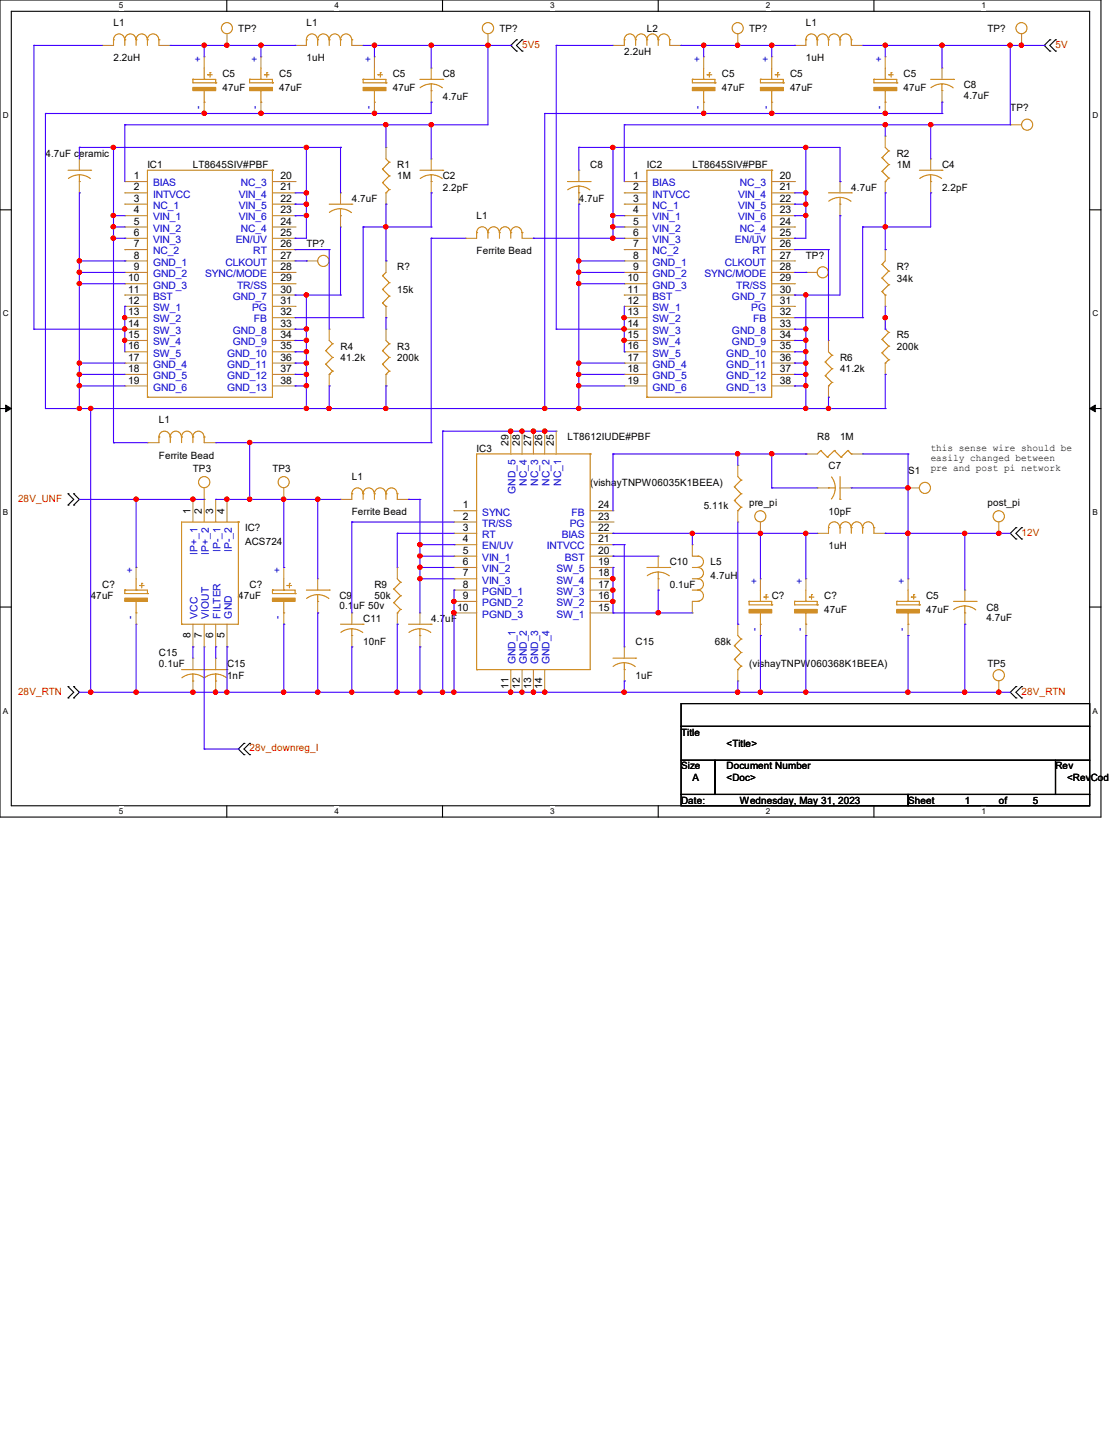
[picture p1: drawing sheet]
<svg xmlns="http://www.w3.org/2000/svg" width="216mm" height="279mm" viewBox="0 0 216 279" stroke-linecap="round" stroke-linejoin="round" font-family="sans-serif">
<defs><g id="words">
<g font-size="2">
<text x="26" y="34.9">1</text>
<text x="54.6" y="34.9">20</text>
<text x="123.3" y="34.9">1</text>
<text x="151.8" y="34.9">20</text>
<text x="26" y="37.1">2</text>
<text x="26" y="39.3">3</text>
<text x="26" y="41.5">4</text>
<text x="54.6" y="37.1">21</text>
<text x="54.6" y="39.3">22</text>
<text x="54.6" y="41.5">23</text>
<text x="123.3" y="37.1">2</text>
<text x="123.3" y="39.3">3</text>
<text x="123.3" y="41.5">4</text>
<text x="151.8" y="37.1">21</text>
<text x="151.8" y="39.3">22</text>
<text x="151.8" y="41.5">23</text>
<text x="26" y="43.7">5</text>
<text x="26" y="45.9">6</text>
<text x="54.6" y="43.7">24</text>
<text x="54.6" y="45.9">25</text>
<text x="123.3" y="43.7">5</text>
<text x="123.3" y="45.9">6</text>
<text x="151.8" y="43.7">24</text>
<text x="151.8" y="45.9">25</text>
<text x="26" y="48.1">7</text>
<text x="26" y="50.3">8</text>
<text x="26" y="52.6">9</text>
<text x="54.6" y="48.1">26</text>
<text x="54.6" y="50.3">27</text>
<text x="54.6" y="52.6">28</text>
<text x="123.3" y="48.1">7</text>
<text x="123.3" y="50.3">8</text>
<text x="123.3" y="52.6">9</text>
<text x="151.8" y="48.1">26</text>
<text x="151.8" y="50.3">27</text>
<text x="151.8" y="52.6">28</text>
<text x="24.9" y="54.8">10</text>
<text x="24.9" y="57">11</text>
<text x="24.9" y="59.2">12</text>
<text x="54.6" y="54.8">29</text>
<text x="54.6" y="57">30</text>
<text x="54.6" y="59.2">31</text>
<text x="122.2" y="54.8">10</text>
<text x="122.2" y="57">11</text>
<text x="122.2" y="59.2">12</text>
<text x="151.8" y="54.8">29</text>
<text x="151.8" y="57">30</text>
<text x="151.8" y="59.2">31</text>
<text x="24.9" y="61.4">13</text>
<text x="24.9" y="63.6">14</text>
<text x="24.9" y="65.8">15</text>
<text x="54.6" y="61.4">32</text>
<text x="54.6" y="63.6">33</text>
<text x="54.6" y="65.8">34</text>
<text x="122.2" y="61.4">13</text>
<text x="122.2" y="63.6">14</text>
<text x="122.2" y="65.8">15</text>
<text x="151.8" y="61.4">32</text>
<text x="151.8" y="63.6">33</text>
<text x="151.8" y="65.8">34</text>
<text x="24.9" y="68">16</text>
<text x="24.9" y="70.2">17</text>
<text x="54.6" y="68">35</text>
<text x="54.6" y="70.2">36</text>
<text x="122.2" y="68">16</text>
<text x="122.2" y="70.2">17</text>
<text x="151.8" y="68">35</text>
<text x="151.8" y="70.2">36</text>
<text x="24.9" y="72.4">18</text>
<text x="24.9" y="74.7">19</text>
<text x="54.6" y="72.4">37</text>
<text x="54.6" y="74.7">38</text>
<text x="122.2" y="72.4">18</text>
<text x="122.2" y="74.7">19</text>
<text x="151.8" y="72.4">37</text>
<text x="151.8" y="74.7">38</text>
<text x="99" y="86.8" transform="rotate(-90 99 86.8)">29</text>
<text x="101.2" y="86.8" transform="rotate(-90 101.2 86.8)">28</text>
<text x="103.4" y="86.8" transform="rotate(-90 103.4 86.8)">27</text>
<text x="105.6" y="86.8" transform="rotate(-90 105.6 86.8)">26</text>
<text x="107.8" y="86.8" transform="rotate(-90 107.8 86.8)">25</text>
<text x="37.1" y="100.1" transform="rotate(-90 37.1 100.1)">1</text>
<text x="39.3" y="100.1" transform="rotate(-90 39.3 100.1)">2</text>
<text x="41.5" y="100.1" transform="rotate(-90 41.5 100.1)">3</text>
<text x="43.7" y="100.1" transform="rotate(-90 43.7 100.1)">4</text>
<text x="90.1" y="99">1</text>
<text x="90.1" y="101.2">2</text>
<text x="116.5" y="99">24</text>
<text x="116.5" y="101.2">23</text>
<text x="90.1" y="103.4">3</text>
<text x="90.1" y="105.6">4</text>
<text x="90.1" y="107.8">5</text>
<text x="116.5" y="103.4">22</text>
<text x="116.5" y="105.6">21</text>
<text x="116.5" y="107.8">20</text>
<text x="90.1" y="110">6</text>
<text x="90.1" y="112.2">7</text>
<text x="116.5" y="110">19</text>
<text x="116.5" y="112.2">18</text>
<text x="89" y="118.9">10</text>
<text x="90.1" y="114.4">8</text>
<text x="90.1" y="116.6">9</text>
<text x="116.5" y="114.4">17</text>
<text x="116.5" y="116.6">16</text>
<text x="116.5" y="118.9">15</text>
<text x="37.1" y="124.2" transform="rotate(-90 37.1 124.2)">8</text>
<text x="39.3" y="124.2" transform="rotate(-90 39.3 124.2)">7</text>
<text x="41.5" y="124.2" transform="rotate(-90 41.5 124.2)">6</text>
<text x="43.7" y="124.2" transform="rotate(-90 43.7 124.2)">5</text>
<text x="99" y="134.2" transform="rotate(-90 99 134.2)">11</text>
<text x="101.2" y="134.2" transform="rotate(-90 101.2 134.2)">12</text>
<text x="103.4" y="134.2" transform="rotate(-90 103.4 134.2)">13</text>
<text x="105.6" y="134.2" transform="rotate(-90 105.6 134.2)">14</text>
</g>
<g font-size="2" fill="#00c">
<text x="29.8" y="36.3">BIAS</text>
<text x="29.8" y="38.5">INTVCC</text>
<text x="29.8" y="40.7">NC_1</text>
<text x="46.5" y="38.5">VIN_4</text>
<text x="46.5" y="40.7">VIN_5</text>
<text x="46.9" y="36.3">NC_3</text>
<text x="127" y="36.3">BIAS</text>
<text x="127" y="38.5">INTVCC</text>
<text x="127" y="40.7">NC_1</text>
<text x="143.7" y="38.5">VIN_4</text>
<text x="143.7" y="40.7">VIN_5</text>
<text x="144.1" y="36.3">NC_3</text>
<text x="29.8" y="42.9">VIN_1</text>
<text x="29.8" y="45.1">VIN_2</text>
<text x="29.8" y="47.3">VIN_3</text>
<text x="45.9" y="47.3">EN/UV</text>
<text x="46.5" y="42.9">VIN_6</text>
<text x="46.9" y="45.1">NC_4</text>
<text x="127" y="42.9">VIN_1</text>
<text x="127" y="45.1">VIN_2</text>
<text x="127" y="47.3">VIN_3</text>
<text x="143.1" y="47.3">EN/UV</text>
<text x="143.7" y="42.9">VIN_6</text>
<text x="144.1" y="45.1">NC_4</text>
<text x="29.8" y="49.5">NC_2</text>
<text x="29.8" y="51.7">GND_1</text>
<text x="29.8" y="54">GND_2</text>
<text x="40" y="54">SYNC/MODE</text>
<text x="43.9" y="51.7">CLKOUT</text>
<text x="49.3" y="49.5">RT</text>
<text x="127" y="49.5">NC_2</text>
<text x="127" y="51.7">GND_1</text>
<text x="127" y="54">GND_2</text>
<text x="137.2" y="54">SYNC/MODE</text>
<text x="141.1" y="51.7">CLKOUT</text>
<text x="146.5" y="49.5">RT</text>
<text x="29.8" y="56.2">GND_3</text>
<text x="29.8" y="58.4">BST</text>
<text x="45.3" y="58.4">GND_7</text>
<text x="46.1" y="56.2">TR/SS</text>
<text x="127" y="56.2">GND_3</text>
<text x="127" y="58.4">BST</text>
<text x="142.5" y="58.4">GND_7</text>
<text x="143.3" y="56.2">TR/SS</text>
<text x="29.8" y="60.6">SW_1</text>
<text x="29.8" y="62.8">SW_2</text>
<text x="29.8" y="65">SW_3</text>
<text x="45.3" y="65">GND_8</text>
<text x="49.1" y="60.6">PG</text>
<text x="49.4" y="62.8">FB</text>
<text x="127" y="60.6">SW_1</text>
<text x="127" y="62.8">SW_2</text>
<text x="127" y="65">SW_3</text>
<text x="142.5" y="65">GND_8</text>
<text x="146.3" y="60.6">PG</text>
<text x="146.6" y="62.8">FB</text>
<text x="29.8" y="67.2">SW_4</text>
<text x="29.8" y="69.4">SW_5</text>
<text x="29.8" y="71.6">GND_4</text>
<text x="44.2" y="69.4">GND_10</text>
<text x="44.2" y="71.6">GND_11</text>
<text x="45.3" y="67.2">GND_9</text>
<text x="127" y="67.2">SW_4</text>
<text x="127" y="69.4">SW_5</text>
<text x="127" y="71.6">GND_4</text>
<text x="141.4" y="69.4">GND_10</text>
<text x="141.4" y="71.6">GND_11</text>
<text x="142.5" y="67.2">GND_9</text>
<text x="29.8" y="73.8">GND_5</text>
<text x="29.8" y="76.1">GND_6</text>
<text x="44.2" y="73.8">GND_12</text>
<text x="44.2" y="76.1">GND_13</text>
<text x="127" y="73.8">GND_5</text>
<text x="127" y="76.1">GND_6</text>
<text x="141.4" y="73.8">GND_12</text>
<text x="141.4" y="76.1">GND_13</text>
<text x="102.6" y="94.6" transform="rotate(-90 102.6 94.6)">NC_4</text>
<text x="104.8" y="94.6" transform="rotate(-90 104.8 94.6)">NC_3</text>
<text x="107" y="94.6" transform="rotate(-90 107 94.6)">NC_2</text>
<text x="109.2" y="94.6" transform="rotate(-90 109.2 94.6)">NC_1</text>
<text x="93.9" y="100.4">SYNC</text>
<text x="100.4" y="96.1" transform="rotate(-90 100.4 96.1)">GND_5</text>
<text x="111.3" y="100.4">FB</text>
<text x="42.9" y="107.5" transform="rotate(-90 42.9 107.5)">IP-_1</text>
<text x="45.1" y="107.5" transform="rotate(-90 45.1 107.5)">IP-_2</text>
<text x="93.9" y="102.6">TR/SS</text>
<text x="93.9" y="104.8">RT</text>
<text x="93.9" y="107">EN/UV</text>
<text x="106.5" y="107">INTVCC</text>
<text x="109.3" y="104.8">BIAS</text>
<text x="110.9" y="102.6">PG</text>
<text x="38.5" y="108" transform="rotate(-90 38.5 108)">IP+_1</text>
<text x="40.7" y="108" transform="rotate(-90 40.7 108)">IP+_2</text>
<text x="93.9" y="109.2">VIN_1</text>
<text x="93.9" y="111.4">VIN_2</text>
<text x="93.9" y="113.6">VIN_3</text>
<text x="108.3" y="111.4">SW_5</text>
<text x="108.3" y="113.6">SW_4</text>
<text x="110" y="109.2">BST</text>
<text x="93.9" y="115.8">PGND_1</text>
<text x="93.9" y="118">PGND_2</text>
<text x="108.3" y="115.8">SW_3</text>
<text x="108.3" y="118">SW_2</text>
<text x="38.5" y="120.4" transform="rotate(-90 38.5 120.4)">VCC</text>
<text x="40.7" y="120.4" transform="rotate(-90 40.7 120.4)">VIOUT</text>
<text x="42.9" y="120.4" transform="rotate(-90 42.9 120.4)">FILTER</text>
<text x="45.1" y="120.4" transform="rotate(-90 45.1 120.4)">GND</text>
<text x="93.9" y="120.3">PGND_3</text>
<text x="108.3" y="120.3">SW_1</text>
<text x="100.4" y="129.3" transform="rotate(-90 100.4 129.3)">GND_1</text>
<text x="102.6" y="129.3" transform="rotate(-90 102.6 129.3)">GND_2</text>
<text x="104.8" y="129.3" transform="rotate(-90 104.8 129.3)">GND_3</text>
<text x="107" y="129.3" transform="rotate(-90 107 129.3)">GND_4</text>
</g>
<g font-size="1.9">
<text x="22.1" y="5.1">L1</text>
<text x="59.6" y="5.1">L1</text>
<text x="156.9" y="5.1">L1</text>
<text x="22.1" y="11.9">2.2uH</text>
<text x="46.4" y="6.2">TP?</text>
<text x="59.6" y="11.9">1uH</text>
<text x="97.2" y="6.2">TP?</text>
<text x="121.5" y="10.6">2.2uH</text>
<text x="125.9" y="6.2">L2</text>
<text x="145.8" y="6.2">TP?</text>
<text x="156.9" y="11.9">1uH</text>
<text x="192.2" y="6.2">TP?</text>
<text x="43.3" y="15">C5</text>
<text x="43.3" y="17.7">47uF</text>
<text x="54.4" y="15">C5</text>
<text x="54.4" y="17.7">47uF</text>
<text x="76.5" y="15">C5</text>
<text x="76.5" y="17.7">47uF</text>
<text x="86.2" y="15">C8</text>
<text x="140.5" y="15">C5</text>
<text x="140.5" y="17.7">47uF</text>
<text x="153.8" y="15">C5</text>
<text x="153.8" y="17.7">47uF</text>
<text x="175.9" y="15">C5</text>
<text x="175.9" y="17.7">47uF</text>
<text x="187.6" y="17.2">C8</text>
<text x="86.2" y="19.4">4.7uF</text>
<text x="187.6" y="19.2">4.7uF</text>
<text x="196.7" y="21.7">TP?</text>
<text x="8.8" y="30.5">4.7uF ceramic</text>
<text x="28.7" y="32.7">IC1</text>
<text x="37.5" y="32.7">LT8645SIV#PBF</text>
<text x="77.3" y="32.7">R1</text>
<text x="77.3" y="34.9">1M</text>
<text x="86.2" y="34.9">C2</text>
<text x="114.9" y="32.7">C8</text>
<text x="125.9" y="32.7">IC2</text>
<text x="134.8" y="32.7">LT8645SIV#PBF</text>
<text x="174.6" y="30.5">R2</text>
<text x="174.6" y="32.7">1M</text>
<text x="183.4" y="32.7">C4</text>
<text x="68.5" y="39.3">4.7uF</text>
<text x="86.2" y="37.1">2.2pF</text>
<text x="112.7" y="39.3">4.7uF</text>
<text x="165.7" y="37.1">4.7uF</text>
<text x="183.4" y="37.1">2.2pF</text>
<text x="92.8" y="42.7">L1</text>
<text x="59.6" y="48.2">TP?</text>
<text x="77.3" y="52.6">R?</text>
<text x="92.8" y="49.5">Ferrite Bead</text>
<text x="156.9" y="50.4">TP?</text>
<text x="174.6" y="52.6">R?</text>
<text x="77.3" y="57">15k</text>
<text x="174.6" y="54.8">34k</text>
<text x="174.6" y="65.9">R5</text>
<text x="66.3" y="68.1">R4</text>
<text x="66.3" y="70.3">41.2k</text>
<text x="77.3" y="68.1">R3</text>
<text x="77.3" y="70.3">200k</text>
<text x="163.5" y="70.3">R6</text>
<text x="174.6" y="68.1">200k</text>
<text x="163.5" y="72.5">41.2k</text>
<text x="30.9" y="82.4">L1</text>
<text x="30.9" y="89.3">Ferrite Bead</text>
<text x="92.8" y="88">IC3</text>
<text x="110.5" y="85.7">LT8612IUDE#PBF</text>
<text x="159.1" y="85.7">R8</text>
<text x="163.5" y="85.7">1M</text>
<text x="181.2" y="87.7">this sense wire should be</text>
<text x="181.2" y="89.7">easily changed between</text>
<text x="37.5" y="91.9">TP3</text>
<text x="53" y="91.9">TP3</text>
<text x="68.5" y="93.5">L1</text>
<text x="114.9" y="94.6">(vishayTNPW06035K1BEEA)</text>
<text x="161.3" y="91.3">C7</text>
<text x="176.8" y="92.4">S1</text>
<text x="181.2" y="91.6">pre and post pi network</text>
<text x="68.5" y="100.3">Ferrite Bead</text>
<text x="137" y="99">5.11k</text>
<text x="145.8" y="98.6">pre_pi</text>
<text x="161.3" y="100.3">10pF</text>
<text x="192.2" y="98.6">post_pi</text>
<text x="47.7" y="103.4">IC?</text>
<text x="47.7" y="106.1">ACS724</text>
<text x="161.3" y="107">1uH</text>
<text x="130.4" y="110.1">C10</text>
<text x="138.3" y="112.7">4.7uH</text>
<text x="138.3" y="110.1">L5</text>
<text x="17.7" y="116.7">47uF</text>
<text x="19.9" y="114.5">C?</text>
<text x="46.4" y="116.7">47uF</text>
<text x="48.6" y="114.5">C?</text>
<text x="66.1" y="116.7">C9</text>
<text x="66.1" y="118.7">0.1uF 50v</text>
<text x="72.9" y="114.5">R9</text>
<text x="72.9" y="116.7">50k</text>
<text x="130.4" y="114.5">0.1uF</text>
<text x="150.2" y="116.7">C?</text>
<text x="160.4" y="116.7">C?</text>
<text x="160.4" y="119.3">47uF</text>
<text x="180.3" y="116.7">C5</text>
<text x="180.3" y="119.3">47uF</text>
<text x="192" y="118.9">C8</text>
<text x="70.7" y="121.1">C11</text>
<text x="70.7" y="125.5">10nF</text>
<text x="83.9" y="121.1">4.7uF</text>
<text x="123.7" y="125.5">C15</text>
<text x="139.2" y="125.5">68k</text>
<text x="192" y="120.9">4.7uF</text>
<text x="30.9" y="127.7">C15</text>
<text x="30.9" y="129.9">0.1uF</text>
<text x="44.2" y="129.9">C15</text>
<text x="145.8" y="129.9">(vishayTNPW060368K1BEEA)</text>
<text x="192.2" y="129.9">TP5</text>
<text x="44.2" y="132.2">1nF</text>
<text x="123.7" y="132.2">1uF</text>
<text x="132.6" y="143.2">Title</text>
<text x="132.6" y="149.8">Size</text>
<text x="141.4" y="149.8">Document Number</text>
<text x="141.4" y="145.4">&lt;Title&gt;</text>
<text x="205.5" y="149.8">Rev</text>
<text x="134.8" y="152">A</text>
<text x="141.4" y="152">&lt;Doc&gt;</text>
<text x="207.7" y="152">&lt;RevCode</text>
<text x="132.6" y="156.5">Date:</text>
<text x="144.1" y="156.5">Wednesday, May 31, 2023</text>
<text x="176.8" y="156.5">Sheet</text>
<text x="187.8" y="156.5">1</text>
<text x="194.4" y="156.5">of</text>
<text x="201.1" y="156.5">5</text>
</g>
<g font-size="1.9" fill="#f00">
<text x="101.6" y="9.3">5V5</text>
<text x="205.5" y="9.3">5V</text>
<text x="3.5" y="97.7">28V_UNF</text>
<text x="198.9" y="104.3">12V</text>
<text x="3.5" y="135.3">28V_RTN</text>
<text x="198.9" y="135.3">28V_RTN</text>
<text x="48.6" y="146.3">28v_downreg_I</text>
</g>
<g font-size="1.9" fill="#00c">
<text x="39.2" y="12.1" transform="rotate(-90 39.2 12.1)">+</text>
<text x="50.2" y="12.1" transform="rotate(-90 50.2 12.1)">+</text>
<text x="72.3" y="12.1" transform="rotate(-90 72.3 12.1)">+</text>
<text x="136.4" y="12.1" transform="rotate(-90 136.4 12.1)">+</text>
<text x="149.6" y="12.1" transform="rotate(-90 149.6 12.1)">+</text>
<text x="171.7" y="12.1" transform="rotate(-90 171.7 12.1)">+</text>
<text x="39.2" y="21.2" transform="rotate(-90 39.2 21.2)">-</text>
<text x="50.2" y="21.2" transform="rotate(-90 50.2 21.2)">-</text>
<text x="72.3" y="21.2" transform="rotate(-90 72.3 21.2)">-</text>
<text x="136.4" y="21.2" transform="rotate(-90 136.4 21.2)">-</text>
<text x="149.6" y="21.2" transform="rotate(-90 149.6 21.2)">-</text>
<text x="171.7" y="21.2" transform="rotate(-90 171.7 21.2)">-</text>
<text x="25.9" y="111.6" transform="rotate(-90 25.9 111.6)">+</text>
<text x="54.6" y="111.6" transform="rotate(-90 54.6 111.6)">+</text>
<text x="147.4" y="113.8" transform="rotate(-90 147.4 113.8)">+</text>
<text x="156.3" y="113.8" transform="rotate(-90 156.3 113.8)">+</text>
<text x="176.1" y="113.8" transform="rotate(-90 176.1 113.8)">+</text>
<text x="25.9" y="120.6" transform="rotate(-90 25.9 120.6)">-</text>
<text x="54.6" y="120.6" transform="rotate(-90 54.6 120.6)">-</text>
<text x="147.4" y="122.8" transform="rotate(-90 147.4 122.8)">-</text>
<text x="156.3" y="122.8" transform="rotate(-90 156.3 122.8)">-</text>
<text x="176.1" y="122.8" transform="rotate(-90 176.1 122.8)">-</text>
</g>
<g font-size="1.6">
<text x="23.2" y="1.7">5</text>
<text x="65.1" y="1.7">4</text>
<text x="107.1" y="1.7">3</text>
<text x="149.1" y="1.7">2</text>
<text x="191.1" y="1.7">1</text>
<text x=".6" y="22.9">D</text>
<text x="212.7" y="22.9">D</text>
<text x=".6" y="61.6">C</text>
<text x="212.7" y="61.6">C</text>
<text x=".6" y="100.3">B</text>
<text x="212.7" y="100.3">B</text>
<text x=".6" y="138.9">A</text>
<text x="212.7" y="138.9">A</text>
<text x="23.2" y="158.5">5</text>
<text x="65.1" y="158.5">4</text>
<text x="107.1" y="158.5">3</text>
<text x="149.1" y="158.5">2</text>
<text x="191.1" y="158.5">1</text>
</g>
</g></defs>
<path d="M0 0h214.3v159.1h-214.3zM2.2 2.2h209.9v154.7h-209.9z" fill="none" stroke="#000" stroke-width=".21"/>
<g fill="#fff">
<path d="M23.2 .2h.8v1.8h-.8z"/>
<path d="M23.2 157.1h.8v1.8h-.8z"/>
</g>
<path d="M44.2 0v2.2M44.2 156.9v2.2" fill="none" stroke="#000" stroke-width=".21"/>
<g fill="#fff">
<path d="M65.1 .2h.9v1.8h-.9z"/>
<path d="M65.1 157.1h.9v1.8h-.9z"/>
</g>
<path d="M86.1 0v2.2M86.1 156.9v2.2" fill="none" stroke="#000" stroke-width=".21"/>
<g fill="#fff">
<path d="M107.1 .2h.9v1.8h-.9z"/>
<path d="M107.1 157.1h.9v1.8h-.9z"/>
</g>
<path d="M128.1 0v2.2M128.1 156.9v2.2" fill="none" stroke="#000" stroke-width=".21"/>
<g fill="#fff">
<path d="M149.1 .2h.9v1.8h-.9z"/>
<path d="M149.1 157.1h.9v1.8h-.9z"/>
</g>
<path d="M170.1 0v2.2M170.1 156.9v2.2" fill="none" stroke="#000" stroke-width=".21"/>
<g fill="#fff">
<path d="M191.1 .2h.9v1.8h-.9z"/>
<path d="M191.1 157.1h.9v1.8h-.9z"/>
<path d="M.6 21.5h1.1v1.8h-1.1z"/>
<path d="M212.7 21.5h1.1v1.8h-1.1z"/>
<path d="M.6 60.2h1.1v1.7h-1.1z"/>
<path d="M212.7 60.2h1.1v1.7h-1.1z"/>
</g>
<path d="M0 40.9h2.2M212.1 40.9h2.2" fill="none" stroke="#000" stroke-width=".21"/>
<g fill="#fff">
<path d="M.6 98.8h1v1.8h-1z"/>
<path d="M212.7 98.8h1v1.8h-1z"/>
</g>
<path d="M0 79.5h2.2M212.1 79.5h2.2" fill="none" stroke="#000" stroke-width=".21"/>
<path d="M1.1 78.9l1.1 .6-1.1 .7zM212.1 79.5l1.1-.6v1.3z" fill="#000" stroke="#000" stroke-width=".19"/>
<g fill="#fff">
<path d="M.6 137.5h1v1.8h-1z"/>
<path d="M212.7 137.5h1v1.8h-1z"/>
</g>
<g fill="none" stroke="#000" stroke-width=".21">
<path d="M100.5 7.7h.1M100.5 9.9h.1M100.5 7.7l-1.1 1.1 1.1 1.1M101.6 9.9h.1M101.6 7.7h.1M101.6 7.7l-1.1 1.1 1.1 1.1M204.4 7.7h.1M204.4 9.9h.1M204.4 7.7l-1.1 1.1 1.1 1.1M205.5 9.9h.1M205.5 7.7h.1M205.5 7.7l-1.1 1.1 1.1 1.1"/>
<path d="M13.3 96.1h.1M13.3 98.3h.1M13.3 96.1l1.1 1.1-1.1 1.1M14.4 98.3h.1M14.4 96.1h.1M14.4 96.1l1.1 1.1-1.1 1.1M0 118.2h2.2M197.8 102.7h.1M197.8 104.9h.1M197.8 102.7l-1.1 1.1 1.1 1.1M198.9 104.9h.1M198.9 102.7h.1"/>
<path d="M198.9 102.7l-1.1 1.1 1.1 1.1M212.1 118.2h2.2M13.3 133.7h.1M13.3 135.9h.1M13.3 133.7l1.1 1.1-1.1 1.1M14.4 135.9h.1M14.4 133.7h.1M14.4 133.7l1.1 1.1-1.1 1.1M132.6 137h79.5v4.4h-79.5zM197.8 133.7h.1M197.8 135.9h.1M197.8 133.7l-1.1 1.1 1.1 1.1"/>
<path d="M198.9 135.9h.1M198.9 133.7h.1M198.9 133.7l-1.1 1.1 1.1 1.1M47.5 144.7h.1M47.5 146.9h.1M47.5 144.7l-1.1 1.1 1.1 1.1M48.6 146.9h.1M48.6 144.7h.1M48.6 144.7l-1.1 1.1 1.1 1.1M132.6 141.4h79.5v6.6h-79.5zM132.6 148h6.6v6.7h-6.6zM132.6 154.7h44.2v2.2h-44.2z"/>
<path d="M139.2 148h66.3v6.7h-66.3zM176.8 154.7h35.3v2.2h-35.3zM205.5 148h6.6v6.7h-6.6z"/>
</g>
<g fill="none" stroke="#cc8006" stroke-width=".21">
<path d="M22.1 7.7h.1M22.1 7.7v1.1M24.3 7.7a1.08 1.08 0 0 0-1.1-1.1 1.08 1.08 0 0 0-1.1 1.1M24.3 7.7h.1M24.3 7.7v1.1M26.5 7.7a1.08 1.08 0 0 0-1.1-1.1 1.08 1.08 0 0 0-1.1 1.1M26.5 7.7h.1M26.5 7.7v1.1M28.7 7.7a1.08 1.08 0 0 0-1.1-1.1 1.08 1.08 0 0 0-1.1 1.1M28.7 7.7h.1M28.7 7.7v1.1M30.9 7.7a1.1 1.1 0 0 0-1.1-1.1 1.1 1.1 0 0 0-1.1 1.1"/>
<path d="M30.9 7.7h.1M30.9 7.7v1.1M37.5 15.5h.1M37.5 15.5h4.5v.6M37.5 15.5v.6h4.5M39.8 15.5h.1M39.8 19.9h.1M39.8 13.3v2.2M39.8 17.7v2.2M40.4 14.6h.1M40.4 14.6h.9M40.9 14.1h.1"/>
<path d="M40.9 14.1v.9M42 16.1h.1M48.6 15.5h.1M48.6 15.5h4.4v.6M48.6 15.5v.6h4.4M50.8 15.5h.1M50.8 19.9h.1M50.8 13.3v2.2M50.8 17.7v2.2M51.5 14.6h.1M51.5 14.6h.9M51.9 14.1h.1"/>
<path d="M51.9 14.1v.9M53 16.1h.1M59.6 7.7h.1M59.6 7.7v1.1M61.8 7.7a1.08 1.08 0 0 0-1.1-1.1 1.08 1.08 0 0 0-1.1 1.1M61.8 7.7h.1M61.8 7.7v1.1M64.1 7.7a1.1 1.1 0 0 0-1.2-1.1 1.1 1.1 0 0 0-1.1 1.1M64.1 7.7h.1M64.1 7.7v1.1M66.3 7.7a1.08 1.08 0 0 0-1.1-1.1 1.08 1.08 0 0 0-1.1 1.1M66.3 7.7h.1"/>
<path d="M66.3 7.7v1.1M68.5 7.7a1.08 1.08 0 0 0-1.1-1.1 1.08 1.08 0 0 0-1.1 1.1M68.5 7.7h.1M68.5 7.7v1.1M70.7 15.5h.1M70.7 15.5h4.4v.6M70.7 15.5v.6h4.4M72.9 15.5h.1M72.9 19.9h.1M72.9 13.3v2.2M72.9 17.7v2.2M73.6 14.6h.1"/>
<path d="M73.6 14.6h.9M74 14.1h.1M74 14.1v.9M75.1 16.1h.1M81.7 15.5h4.5M83.9 17.7h.1M83.9 16.3l1.4 .3 .8 .5M83.9 16.3l-1.3 .3-.8 .5M83.9 16.3v1.4M86.2 15.5h.1M121.5 7.7h.1M121.5 7.7v1.1"/>
<path d="M123.7 7.7a1.08 1.08 0 0 0-1.1-1.1 1.08 1.08 0 0 0-1.1 1.1M123.7 7.7h.1M123.7 7.7v1.1M125.9 7.7a1.08 1.08 0 0 0-1.1-1.1 1.08 1.08 0 0 0-1.1 1.1M125.9 7.7h.1M125.9 7.7v1.1M128.1 7.7a1.08 1.08 0 0 0-1.1-1.1 1.08 1.08 0 0 0-1.1 1.1M128.1 7.7h.1M128.1 7.7v1.1M130.3 7.7a1.1 1.1 0 0 0-1.1-1.1 1.1 1.1 0 0 0-1.1 1.1M130.4 7.7h.1M130.4 7.7v1.1"/>
<path d="M134.8 15.5h.1M134.8 15.5h4.4v.6M134.8 15.5v.6h4.4M137 15.5h.1M137 19.9h.1M137 13.3v2.2M137 17.7v2.2M137.7 14.6h.1M137.7 14.6h.9M138.1 14.1h.1M138.1 14.1v.9M139.2 16.1h.1"/>
<path d="M148 15.5h.1M148 15.5h4.5v.6M148 15.5v.6h4.5M150.2 15.5h.1M150.2 19.9h.1M150.2 13.3v2.2M150.2 17.7v2.2M150.9 14.6h.1M150.9 14.6h.9M151.4 14.1h.1M151.4 14.1v.9M152.5 16.1h.1"/>
<path d="M156.9 7.7h.1M156.9 7.7v1.1M159 7.7a1.08 1.08 0 0 0-1-1.1 1.08 1.08 0 0 0-1.1 1.1M159.1 7.7h.1M159.1 7.7v1.1M161.2 7.7a1.08 1.08 0 0 0-1-1.1 1.08 1.08 0 0 0-1.1 1.1M161.3 7.7h.1M161.3 7.7v1.1M163.5 7.7a1.1 1.1 0 0 0-1.1-1.1 1.1 1.1 0 0 0-1.1 1.1M163.5 7.7h.1M163.5 7.7v1.1M165.7 7.7a1.08 1.08 0 0 0-1.1-1.1 1.08 1.08 0 0 0-1.1 1.1"/>
<path d="M165.7 7.7h.1M165.7 7.7v1.1M170.1 15.5h.1M170.1 15.5h4.5v.6M170.1 15.5v.6h4.5M172.3 15.5h.1M172.3 19.9h.1M172.3 13.3v2.2M172.3 17.7v2.2M173 14.6h.1M173 14.6h.9M173.5 14.1h.1"/>
<path d="M173.5 14.1v.9M174.6 16.1h.1M181.2 15.5h4.4M183.4 17.7h.1M183.4 16.3l1.4 .3 .8 .5M183.4 16.3l-1.4 .3-.8 .5M183.4 16.3v1.4M185.6 15.5h.1M13.3 33.1h4.4M15.5 35.3h.1M15.5 34l.9 .2 1.2 .6M15.5 34l-1 .2-1.2 .6"/>
<path d="M15.5 34v1.3M17.7 33.1h.1M53 33.1h.1M53 33.1h-24.3v44.2M53 33.1v44.2h-24.3M64.1 39.8h4.4M68.5 39.8h.1M74.5 32.9h.1M74.5 35.6h.1M74.5 32.9l1.3 1.3M74.5 35.6l1.3 1.3M75.1 37.5h.1"/>
<path d="M75.1 30.9l.7 .7M75.8 31.6h.1M75.8 34.2h.1M75.8 36.9h.1M75.8 31.6l-1.3 1.3M75.8 34.2l-1.3 1.4M75.8 36.9l-.7 .6M81.7 33.1h4.5M83.9 35.3h.1M83.9 34l1 .2 1.2 .6M83.9 34l-.9 .2-1.2 .6M83.9 34v1.3"/>
<path d="M86.2 33.1h.1M110.5 35.3h4.4M112.7 37.5h.1M112.7 36.2l1.3 .3 .8 .5M112.7 36.2l-.9 .2-1.3 .6M112.7 36.2v1.3M114.9 35.3h.1M150.2 33.1h.1M150.2 33.1h-24.3v44.2M150.2 33.1v44.2h-24.3M161.3 37.5h4.4M163.5 39.8h.1"/>
<path d="M163.5 38.4l1.4 .3 .8 .5M163.5 38.4l-.9 .2-1.3 .6M163.5 38.4v1.4M165.7 37.5h.1M171.7 30.7h.1M171.7 33.4h.1M171.7 30.7l1.3 1.3M171.7 33.4l1.3 1.3M172.3 35.3h.1M172.3 28.7l.7 .7M173 29.4h.1M173 32h.1"/>
<path d="M173 34.7h.1M173 29.4l-1.3 1.3M173 32l-1.3 1.4M173 34.7l-.7 .6M179 33.1h4.4M181.2 35.3h.1M181.2 34l.9 .2 1.2 .6M181.2 34l-.9 .2-1.2 .6M181.2 34v1.3M183.4 33.1h.1M66.3 42h.1M66.3 40.6l1.3 .3 .8 .5"/>
<path d="M66.3 40.6l-1 .2-1.2 .6M66.3 40.6v1.4M74.5 53.7h.1M74.5 56.3h.1M74.5 59h.1M74.5 53.7l1.3 1.3M74.5 56.3l1.3 1.4M74.5 59l.6 .6M75.1 59.6h.1M75.1 53l-.6 .7M75.8 55h.1M75.8 57.7h.1"/>
<path d="M75.8 55l-1.3 1.3M75.8 57.7l-1.3 1.3M92.8 45.3h.1M92.8 45.3v1.1M95 45.3a1.08 1.08 0 0 0-1.1-1.1 1.08 1.08 0 0 0-1.1 1.1M95 45.3h.1M95 45.3v1.1M97.2 45.3a1.1 1.1 0 0 0-1.1-1.1 1.1 1.1 0 0 0-1.1 1.1M97.2 45.3h.1M97.2 45.3v1.1M99.4 45.3a1.08 1.08 0 0 0-1.1-1.1 1.08 1.08 0 0 0-1.1 1.1M99.4 45.3h.1"/>
<path d="M99.4 45.3v1.1M101.6 45.3a1.08 1.08 0 0 0-1.1-1.1 1.08 1.08 0 0 0-1.1 1.1M101.6 45.3h.1M101.6 45.3v1.1M171.7 51.5h.1M171.7 54.1h.1M171.7 56.8h.1M171.7 51.5l1.3 1.3M171.7 54.1l1.3 1.4M171.7 56.8l.6 .6M172.3 57.4h.1M172.3 50.8l-.6 .7"/>
<path d="M173 52.8h.1M173 55.5h.1M173 52.8l-1.3 1.3M173 55.5l-1.3 1.3M28.7 77.3h.1M63.4 68.3h.1M63.4 70.9h.1M63.4 68.3l1.3 1.3M63.4 70.9l1.3 1.4M64.1 72.9h.1M64.1 66.3l.6 .6M64.7 66.9h.1"/>
<path d="M64.7 69.6h.1M64.7 72.3h.1M64.7 66.9l-1.3 1.4M64.7 69.6l-1.3 1.3M64.7 72.3l-.6 .6M74.5 68.3h.1M74.5 70.9h.1M74.5 68.3l1.3 1.3M74.5 70.9l1.3 1.4M75.1 72.9h.1M75.1 66.3l.7 .6M75.8 66.9h.1"/>
<path d="M75.8 69.6h.1M75.8 72.3h.1M75.8 66.9l-1.3 1.4M75.8 69.6l-1.3 1.3M75.8 72.3l-.7 .6M125.9 77.3h.1M160.7 70.5h.1M160.7 73.2h.1M160.7 70.5l1.3 1.3M160.7 73.2l1.3 1.3M161.3 75.1h.1M161.3 68.5l.7 .7"/>
<path d="M162 69.2h.1M162 71.8h.1M162 74.5h.1M162 69.2l-1.3 1.3M162 71.8l-1.3 1.4M162 74.5l-.7 .6M171.7 66.1h.1M171.7 68.7h.1M171.7 66.1l1.3 1.3M171.7 68.7l1.3 1.4M172.3 70.7h.1M172.3 64.1l.7 .6"/>
<path d="M173 64.7h.1M173 67.4h.1M173 70.1h.1M173 67.4l-1.3 1.3M173 64.7l-1.3 1.4M173 70.1l-.7 .6M30.9 85.1h.1M30.9 85.1v1.1M33.1 85.1a1.08 1.08 0 0 0-1.1-1.2 1.08 1.08 0 0 0-1.1 1.2M33.1 85.1h.1M33.1 85.1v1.1M35.3 85.1a1.08 1.08 0 0 0-1.1-1.2 1.08 1.08 0 0 0-1.1 1.2"/>
<path d="M35.3 85.1h.1M35.3 85.1v1.1M37.5 85.1a1.08 1.08 0 0 0-1.1-1.2 1.08 1.08 0 0 0-1.1 1.2M37.5 85.1h.1M37.5 85.1v1.1M39.7 85.1a1.08 1.08 0 0 0-1.1-1.2 1.08 1.08 0 0 0-1.1 1.2M39.8 85.1h.1M39.8 85.1v1.1M68.5 96.1h.1M68.5 96.1v1.1M70.7 96.1a1.08 1.08 0 0 0-1.1-1.1 1.08 1.08 0 0 0-1.1 1.1M70.7 96.1h.1"/>
<path d="M70.7 96.1v1.1M72.9 96.1a1.08 1.08 0 0 0-1.1-1.1 1.08 1.08 0 0 0-1.1 1.1M72.9 96.1h.1M72.9 96.1v1.1M75.1 96.1a1.1 1.1 0 0 0-1.1-1.1 1.1 1.1 0 0 0-1.1 1.1M75.1 96.1h.1M75.1 96.1v1.1M77.3 96.1a1.08 1.08 0 0 0-1.1-1.1 1.08 1.08 0 0 0-1.1 1.1M77.3 96.1h.1M77.3 96.1v1.1M114.9 88.4h.1M114.9 88.4v42h-22.1"/>
<path d="M114.9 88.4h-22.1v42M143 94.8h.1M143 97.5h.1M143 94.8l1.3 1.3M143 97.5l1.3 1.3M143.6 99.4h.1M143.6 92.8l.7 .7M144.3 93.5h.1M144.3 96.1h.1M144.3 98.8h.1M144.3 93.5l-1.3 1.3M144.3 96.1l-1.3 1.4"/>
<path d="M144.3 98.8l-.7 .6M159.8 87.7h.1M159.8 87.7l-.7 .7M159.8 87.7l1.3 1.3M161.1 89h.1M161.3 95h.1M161.3 95h1.3M161.9 92.9a3.5 3.5 0 0 1 0 4.3M162.4 87.7h.1M162.4 87.7l-1.3 1.3M162.4 87.7l1.3 1.3M163.5 97.2h.1"/>
<path d="M163.5 92.8v4.4M163.7 89h.1M165.1 87.7h.1M165.1 87.7l-1.4 1.3M165.1 87.7l.6 .7M165.7 88.4h.1M24.3 114.9h.1M24.3 114.9h4.4v.7M24.3 114.9v.7h4.4M26.5 114.9h.1M26.5 119.3h.1M26.5 112.7v2.2"/>
<path d="M26.5 117.1v2.2M27.2 114h.1M27.2 114h.9M27.6 113.6h.1M27.6 113.6v.9M28.7 115.6h.1M46.4 101.6h.1M46.4 101.6h-11.1v19.9M46.4 101.6v19.9h-11.1M53 114.9h.1M53 114.9v.7h4.4M53 114.9h4.4v.7"/>
<path d="M55.2 114.9h.1M55.2 119.3h.1M55.2 112.7v2.2M55.2 117.1v2.2M55.9 114h.1M55.9 114h.9M56.3 113.6h.1M56.3 113.6v.9M57.4 115.6h.1M59.6 114.9h4.5M61.8 117.1h.1M61.8 115.8l1.4 .3 .8 .4"/>
<path d="M61.8 115.8l-1.3 .3-.8 .4M61.8 115.8v1.3M64.1 114.9h.1M76.7 114.7h.1M76.7 117.3h.1M76.7 114.7l1.3 1.3M76.7 117.3l1.3 1.4M77.3 119.3h.1M77.3 112.7l.7 .7M78 113.4h.1M78 116h.1M78 118.7h.1"/>
<path d="M78 113.4l-1.3 1.3M78 116l-1.3 1.3M78 118.7l-.7 .6M125.9 110.5h4.5M128.1 112.7h.1M128.1 111.4l1 .1 1.2 .6M128.1 111.4l-.9 .1-1.2 .6M128.1 111.4v1.3M130.4 110.5h.1M134.8 110.5h1.1M134.8 114.9h1.1M134.8 117.1h1.1"/>
<path d="M134.8 112.7h1.1M134.8 108.3h1.1M135.9 110.5h.1M135.9 112.7h.1M135.9 117.1h.1M135.9 108.3h.1M135.9 114.9h.1M135.9 110.5a1.08 1.08 0 0 1 1 1.1 1.08 1.08 0 0 1-1 1M135.9 108.3a1.08 1.08 0 0 1 1 1.1 1.08 1.08 0 0 1-1 1M135.9 112.7a1.08 1.08 0 0 1 1 1.1 1.08 1.08 0 0 1-1 1.1M135.9 114.9a1.08 1.08 0 0 1 1 1.1 1.08 1.08 0 0 1-1 1.1M145.8 117.1h.1"/>
<path d="M145.8 117.1h4.4v.7M145.8 117.1v.7h4.4M148 117.1h.1M148 114.9v2.2M148 119.3v2.2M148.7 116.2h.1M148.7 116.2h.9M149.1 115.8h.1M149.1 115.8v.9M150.2 117.8h.1M154.7 117.1h.1M154.7 117.1h4.4v.7"/>
<path d="M154.7 117.1v.7h4.4M156.9 117.1h.1M156.9 114.9v2.2M156.9 119.3v2.2M157.6 116.2h.1M157.6 116.2h.9M158 115.8h.1M158 115.8v.9M159.1 117.8h.1M161.3 102.7h.1M161.3 102.7v1.1M163.5 102.7a1.1 1.1 0 0 0-1.1-1.1 1.1 1.1 0 0 0-1.1 1.1"/>
<path d="M163.5 102.7h.1M163.5 102.7v1.1M165.7 102.7a1.08 1.08 0 0 0-1.1-1.1 1.08 1.08 0 0 0-1.1 1.1M165.7 102.7h.1M165.7 102.7v1.1M167.9 102.7a1.08 1.08 0 0 0-1.1-1.1 1.08 1.08 0 0 0-1.1 1.1M167.9 102.7h.1M167.9 102.7v1.1M170.1 102.7a1.08 1.08 0 0 0-1.1-1.1 1.08 1.08 0 0 0-1.1 1.1M170.1 102.7h.1M170.1 102.7v1.1M174.6 117.1h.1"/>
<path d="M174.6 117.1h4.4v.7M174.6 117.1v.7h4.4M176.8 117.1h.1M176.8 114.9v2.2M176.8 119.3v2.2M177.4 116.2h.1M177.4 116.2h.9M177.9 115.8h.1M177.9 115.8v.9M179 117.8h.1M185.6 117.1h4.4M187.8 119.3h.1"/>
<path d="M187.8 118l1.4 .3 .8 .4M187.8 118l-.9 .1-1.2 .6M187.8 118v1.3M190 117.1h.1M35.3 121.5h.1M35.3 130.4h8.9M37.5 132.6h.1M37.5 131.2l1 .2 1.2 .6M37.5 131.2l-.9 .2-1.2 .6M37.5 131.2v1.4M39.8 130.4h.1M42 132.6h.1"/>
<path d="M42 131.2l1.3 .3 .8 .5M42 131.2l-1 .2-1.2 .6M42 131.2v1.4M44.2 130.4h.1M66.3 121.5h4.4M68.5 123.7h.1M68.5 122.4l1.3 .3 .8 .5M68.5 122.4l-.9 .1-1.3 .6M68.5 122.4v1.3M70.7 121.5h.1M79.5 121.5h4.4M81.7 123.7h.1"/>
<path d="M81.7 122.4l1 .1 1.2 .7M81.7 122.4l-.9 .1-1.2 .7M81.7 122.4v1.3M83.9 121.5h.1M92.8 130.4h.1M119.3 128.1h4.4M121.5 130.4h.1M121.5 129l1.4 .3 .8 .5M121.5 129l-.9 .2-1.2 .5M121.5 129v1.4M123.7 128.1h.1M143 125.7h.1"/>
<path d="M143 128.4h.1M143 125.7l1.3 1.3M143 128.4l1.3 1.3M143.6 130.4h.1M143.6 123.7l.7 .7M144.3 124.4h.1M144.3 127h.1M144.3 129.7h.1M144.3 124.4l-1.3 1.3M144.3 127l-1.3 1.4M144.3 129.7l-.7 .7M148 121.5h.1"/>
<path d="M156.9 121.5h.1M176.8 121.5h.1"/>
<circle cx="44.2" cy="5.5" r="1.08"/>
<circle cx="95" cy="5.5" r="1.09"/>
<circle cx="143.6" cy="5.5" r="1.08"/>
<circle cx="198.9" cy="5.5" r="1.08"/>
<circle cx="200" cy="24.3" r="1.08"/>
<circle cx="63" cy="50.8" r="1.09"/>
<circle cx="160.2" cy="53" r="1.08"/>
<circle cx="39.8" cy="93.9" r="1.09"/>
<circle cx="55.2" cy="93.9" r="1.08"/>
<circle cx="180.1" cy="95" r="1.08"/>
<circle cx="148" cy="100.5" r="1.08"/>
<circle cx="194.4" cy="100.5" r="1.09"/>
<circle cx="194.4" cy="131.5" r="1.09"/>
</g>
<g fill="none" stroke="#a84" stroke-width=".21">
<path d="M19.9 8.8h.1M19.9 8.8h2.2M30.9 8.8h2.2M33.1 8.8h.1M39.8 11h.1M39.8 11v2.3M39.8 19.9v2.2M44.2 8.8h.1M44.2 6.6v2.2M50.8 11h.1M50.8 11v2.3M50.8 19.9v2.2"/>
<path d="M57.4 8.8h.1M57.4 8.8h2.2M68.5 8.8h2.2M70.7 8.8h.1M72.9 11h.1M72.9 11v2.3M72.9 19.9v2.2M83.9 13.3h.1M83.9 19.9h.1M83.9 13.3v2.2M83.9 17.7v2.2M95 8.8h.1"/>
<path d="M95 6.6v2.2M119.3 8.8h.1M119.3 8.8h2.2M130.4 8.8h2.2M132.6 8.8h.1M137 11h.1M137 11v2.3M137 19.9v2.2M143.6 8.8h.1M143.6 6.6v2.2M150.2 11h.1M150.2 11v2.3"/>
<path d="M150.2 19.9v2.2M154.7 8.8h.1M154.7 8.8h2.2M165.7 8.8h2.2M167.9 8.8h.1M172.3 11h.1M172.3 11v2.3M172.3 19.9v2.2M183.4 13.3h.1M183.4 19.9h.1M183.4 13.3v2.2M183.4 17.7v2.2"/>
<path d="M198.9 8.8h.1M198.9 6.6v2.2M15.5 30.9h.1M15.5 37.5h.1M15.5 30.9v2.2M15.5 35.3v2.2M24.3 35.3h.1M24.3 37.5h.1M24.3 39.8h.1M24.3 35.3h4.4M24.3 37.5h4.4M24.3 39.8h4.4"/>
<path d="M39.8 22.1h.1M50.8 22.1h.1M53 35.3h4.4M53 37.5h4.4M53 39.8h4.4M57.4 35.3h.1M57.4 37.5h.1M57.4 39.8h.1M66.3 37.5h.1M66.3 37.5v2.3M72.9 22.1h.1M75.1 28.7h.1"/>
<path d="M75.1 39.8h.1M75.1 28.7v2.2M75.1 37.5v2.3M83.9 30.9h.1M83.9 37.5h.1M83.9 30.9v2.2M83.9 35.3v2.2M112.7 33.1h.1M112.7 39.8h.1M112.7 33.1v2.2M112.7 37.5v2.3M121.5 35.3h.1"/>
<path d="M121.5 37.5h.1M121.5 39.8h.1M121.5 35.3h4.4M121.5 37.5h4.4M121.5 39.8h4.4M137 22.1h.1M150.2 22.1h.1M150.2 35.3h4.5M150.2 37.5h4.5M150.2 39.8h4.5M154.7 35.3h.1M154.7 37.5h.1"/>
<path d="M154.7 39.8h.1M163.5 35.3h.1M163.5 35.3v2.2M163.5 39.8v2.2M172.3 26.5h.1M172.3 37.5h.1M172.3 22.1h.1M172.3 26.5v2.2M172.3 35.3v2.2M181.2 30.9h.1M181.2 37.5h.1M181.2 30.9v2.2"/>
<path d="M181.2 35.3v2.2M196.7 24.3h.1M196.7 24.3h2.2M24.3 42h.1M24.3 44.2h.1M24.3 46.4h.1M24.3 48.6h.1M24.3 50.8h.1M24.3 53h.1M24.3 55.2h.1M24.3 57.4h.1M24.3 59.6h.1"/>
<path d="M24.3 42h4.4M24.3 44.2h4.4M24.3 46.4h4.4M24.3 48.6h4.4M24.3 50.8h4.4M24.3 53h4.4M24.3 55.2h4.4M24.3 57.4h4.4M24.3 59.6h4.4M53 42h4.4M53 44.2h4.4M53 46.4h4.4"/>
<path d="M53 48.6h4.4M53 50.8h4.4M53 53h4.4M53 55.2h4.4M53 57.4h4.4M53 59.6h4.4M57.4 42h.1M57.4 44.2h.1M57.4 46.4h.1M57.4 48.6h.1M57.4 50.8h.1M57.4 53h.1"/>
<path d="M57.4 55.2h.1M57.4 57.4h.1M57.4 59.6h.1M59.6 50.8h.1M59.6 50.8h2.2M66.3 44.2h.1M66.3 42v2.2M75.1 50.8h.1M75.1 50.8v2.2M75.1 59.6v2.2M90.6 46.4h.1M90.6 46.4h2.2"/>
<path d="M101.6 46.4h2.2M103.8 46.4h.1M121.5 42h.1M121.5 44.2h.1M121.5 46.4h.1M121.5 48.6h.1M121.5 50.8h.1M121.5 53h.1M121.5 55.2h.1M121.5 57.4h.1M121.5 59.6h.1M121.5 42h4.4"/>
<path d="M121.5 44.2h4.4M121.5 46.4h4.4M121.5 48.6h4.4M121.5 50.8h4.4M121.5 53h4.4M121.5 55.2h4.4M121.5 57.4h4.4M121.5 59.6h4.4M150.2 42h4.5M150.2 44.2h4.5M150.2 46.4h4.5M150.2 48.6h4.5"/>
<path d="M150.2 50.8h4.5M150.2 53h4.5M150.2 55.2h4.5M150.2 57.4h4.5M150.2 59.6h4.5M154.7 42h.1M154.7 44.2h.1M154.7 46.4h.1M154.7 48.6h.1M154.7 50.8h.1M154.7 53h.1M154.7 55.2h.1"/>
<path d="M154.7 57.4h.1M154.7 59.6h.1M156.9 53h.1M156.9 53h2.2M163.5 42h.1M172.3 48.6h.1M172.3 59.6h.1M172.3 48.6v2.2M172.3 57.4v2.2M24.3 61.8h.1M24.3 64.1h.1M24.3 66.3h.1"/>
<path d="M24.3 68.5h.1M24.3 70.7h.1M24.3 72.9h.1M24.3 75.1h.1M24.3 61.8h4.4M24.3 64.1h4.4M24.3 66.3h4.4M24.3 68.5h4.4M24.3 70.7h4.4M24.3 72.9h4.4M24.3 75.1h4.4M53 61.8h4.4"/>
<path d="M53 64.1h4.4M53 66.3h4.4M53 68.5h4.4M53 70.7h4.4M53 72.9h4.4M53 75.1h4.4M57.4 61.8h.1M57.4 64.1h.1M57.4 66.3h.1M57.4 68.5h.1M57.4 70.7h.1M57.4 72.9h.1"/>
<path d="M57.4 75.1h.1M64.1 64.1h.1M64.1 75.1h.1M64.1 64.1v2.2M64.1 72.9v2.2M75.1 61.8h.1M75.1 64.1h.1M75.1 75.1h.1M75.1 64.1v2.2M75.1 72.9v2.2M121.5 61.8h.1M121.5 64.1h.1"/>
<path d="M121.5 66.3h.1M121.5 68.5h.1M121.5 70.7h.1M121.5 72.9h.1M121.5 75.1h.1M121.5 61.8h4.4M121.5 64.1h4.4M121.5 66.3h4.4M121.5 68.5h4.4M121.5 70.7h4.4M121.5 72.9h4.4M121.5 75.1h4.4"/>
<path d="M150.2 61.8h4.5M150.2 64.1h4.5M150.2 66.3h4.5M150.2 68.5h4.5M150.2 70.7h4.5M150.2 72.9h4.5M150.2 75.1h4.5M154.7 61.8h.1M154.7 64.1h.1M154.7 66.3h.1M154.7 68.5h.1M154.7 70.7h.1"/>
<path d="M154.7 72.9h.1M154.7 75.1h.1M161.3 66.3h.1M161.3 77.3h.1M161.3 66.3v2.2M161.3 75.1v2.2M172.3 61.8h.1M172.3 72.9h.1M172.3 61.8v2.3M172.3 70.7v2.2M28.7 86.2h.1M28.7 86.2h2.2"/>
<path d="M37.5 97.2h.1M37.5 97.2v4.4M39.8 97.2h.1M39.8 95v6.6M39.8 86.2h2.2M42 97.2h.1M42 86.2h.1M42 97.2v4.4M44.2 97.2h.1M44.2 97.2v4.4M55.2 97.2h.1M55.2 95v2.2"/>
<path d="M66.3 97.2h.1M66.3 97.2h2.2M77.3 97.2h2.2M79.5 97.2h.1M88.4 99.4h.1M88.4 99.4h4.4M99.4 83.9h.1M99.4 83.9v4.5M101.6 83.9h.1M101.6 83.9v4.5M103.8 83.9h.1M103.8 83.9v4.5"/>
<path d="M106 83.9h.1M106 83.9v4.5M108.3 83.9h.1M108.3 83.9v4.5M114.9 99.4h4.4M119.3 99.4h.1M143.6 90.6h.1M143.6 90.6v2.2M143.6 99.4v2.2M156.9 88.4h.1M156.9 88.4h2.2M159.1 95h.1"/>
<path d="M159.1 95h2.2M163.5 95h2.2M165.7 95h.1M165.7 88.4h2.2M167.9 88.4h.1M176.8 95h.1M176.8 95h2.2M26.5 110.5h.1M26.5 110.5v2.2M26.5 119.3v2.2M55.2 110.5h.1M55.2 110.5v2.2"/>
<path d="M55.2 119.3v2.2M61.8 112.7h.1M61.8 119.3h.1M61.8 112.7v2.2M61.8 117.1v2.2M68.5 119.3h.1M68.5 119.3v2.2M77.3 110.5h.1M77.3 110.5v2.2M77.3 119.3v2.2M81.7 119.3h.1M81.7 119.3v2.2"/>
<path d="M88.4 101.6h.1M88.4 103.8h.1M88.4 106h.1M88.4 108.3h.1M88.4 110.5h.1M88.4 112.7h.1M88.4 114.9h.1M88.4 117.1h.1M88.4 119.3h.1M88.4 101.6h4.4M88.4 103.8h4.4M88.4 106h4.4"/>
<path d="M88.4 108.3h4.4M88.4 110.5h4.4M88.4 112.7h4.4M88.4 114.9h4.4M88.4 117.1h4.4M88.4 119.3h4.4M114.9 101.6h4.4M114.9 103.8h4.4M114.9 106h4.4M114.9 108.3h4.4M114.9 110.5h4.4M114.9 112.7h4.4"/>
<path d="M114.9 114.9h4.4M114.9 117.1h4.4M114.9 119.3h4.4M119.3 101.6h.1M119.3 103.8h.1M119.3 106h.1M119.3 108.3h.1M119.3 110.5h.1M119.3 112.7h.1M119.3 114.9h.1M119.3 117.1h.1M119.3 119.3h.1"/>
<path d="M128.1 108.3h.1M128.1 114.9h.1M128.1 108.3v2.2M128.1 112.7v2.2M134.8 119.3h.1M134.8 106h.1M134.8 106v2.3M134.8 117.1v2.2M143.6 101.6h.1M148 112.7h.1M148 103.8h.1M148 101.6v2.2"/>
<path d="M148 112.7v2.2M156.9 112.7h.1M156.9 112.7v2.2M159.1 103.8h.1M159.1 103.8h2.2M170.1 103.8h2.2M172.3 103.8h.1M176.8 112.7h.1M176.8 112.7v2.2M187.8 114.9h.1M187.8 114.9v2.2M187.8 119.3v2.2"/>
<path d="M194.4 103.8h.1M194.4 101.6v2.2M26.5 121.5h.1M37.5 128.1h.1M37.5 134.8h.1M37.5 125.9h.1M37.5 121.5v4.4M37.5 128.1v2.3M37.5 132.6v2.2M39.8 125.9h.1M39.8 121.5v4.4M42 125.9h.1"/>
<path d="M42 128.1h.1M42 134.8h.1M42 121.5v4.4M42 128.1v2.3M42 132.6v2.2M44.2 125.9h.1M44.2 121.5v4.4M55.2 121.5h.1M68.5 125.9h.1M68.5 123.7v2.2M77.3 121.5h.1M81.7 125.9h.1"/>
<path d="M81.7 123.7v2.2M99.4 134.8h.1M99.4 130.4v4.4M101.6 134.8h.1M101.6 130.4v4.4M103.8 134.8h.1M103.8 130.4v4.4M106 134.8h.1M106 130.4v4.4M121.5 125.9h.1M121.5 132.6h.1M121.5 125.9v2.2"/>
<path d="M121.5 130.4v2.2M143.6 121.5h.1M143.6 132.6h.1M143.6 121.5v2.2M143.6 130.4v2.2M148 123.7h.1M148 121.5v2.2M156.9 123.7h.1M156.9 121.5v2.2M176.8 123.7h.1M176.8 121.5v2.2M187.8 121.5h.1"/>
<path d="M194.4 134.8h.1M194.4 132.6v2.2"/>
</g>
<g fill="#cc8006" stroke="#cc8006" stroke-width=".21">
<path d="M134.8 17h4.4v.7h-4.4z" fill-rule="evenodd"/>
<path d="M53 116.5h4.4v.6h-4.4z" fill-rule="evenodd"/>
<path d="M154.7 118.7h4.4v.6h-4.4z" fill-rule="evenodd"/>
<path d="M48.6 17h4.4v.7h-4.4z" fill-rule="evenodd"/>
<path d="M174.6 118.7h4.4v.6h-4.4z" fill-rule="evenodd"/>
<path d="M24.3 116.5h4.4v.6h-4.4z" fill-rule="evenodd"/>
<path d="M37.5 17h4.5v.7h-4.5z" fill-rule="evenodd"/>
<path d="M145.8 118.7h4.4v.6h-4.4z" fill-rule="evenodd"/>
<path d="M148 17h4.5v.7h-4.5z" fill-rule="evenodd"/>
<path d="M70.7 17h4.4v.7h-4.4z" fill-rule="evenodd"/>
<path d="M170.1 17h4.5v.7h-4.5z" fill-rule="evenodd"/>
</g>
<g fill="none" stroke="#4200ff" stroke-width=".21">
<path d="M6.6 8.8h.1M6.6 8.8h13.3M6.6 8.8v55.3M33.1 8.8h24.3M39.8 8.8h.1M39.8 8.8v2.2M44.2 8.8h.1M50.8 8.8h.1M50.8 8.8v2.2M57.4 8.8h.1M70.7 8.8h28.7M72.9 8.8h.1"/>
<path d="M72.9 8.8v2.2M83.9 8.8h.1M83.9 19.9h.1M83.9 8.8v4.5M83.9 19.9v2.2h-75.1M95 8.8h.1M95 8.8v15.5h-70.7M99.4 8.8h.1M108.3 8.8h.1M108.3 8.8v55.3M108.3 8.8h11M132.6 8.8h.1"/>
<path d="M132.6 8.8h22.1M137 8.8h.1M137 8.8v2.2M143.6 8.8h.1M150.2 8.8h.1M150.2 8.8v2.2M154.7 8.8h.1M167.9 8.8h35.4M172.3 8.8h.1M172.3 8.8v2.2M183.4 19.9h.1M183.4 8.8h.1"/>
<path d="M183.4 8.8v4.5M183.4 19.9v2.2M196.7 8.8h.1M196.7 8.8v15.5h-75.2M203.3 8.8h.1M8.8 22.1h.1M8.8 22.1v57.4M15.5 28.7h.1M15.5 37.5h.1M15.5 28.7h50.8M15.5 28.7v2.2M15.5 37.5v42"/>
<path d="M22.1 28.7v57.5M24.3 24.3h.1M24.3 24.3v11M50.8 22.1h.1M57.4 39.8h.1M57.4 39.8h2.2M57.4 37.5h2.2M59.6 28.7h.1M59.6 37.5h.1M59.6 39.8h.1M59.6 28.7v17.7h-2.2M66.3 28.7h.1"/>
<path d="M66.3 28.7v8.8M72.9 22.1h.1M75.1 39.8h.1M75.1 24.3h.1M75.1 24.3v4.4M75.1 39.8v11M83.9 24.3h.1M83.9 37.5h.1M83.9 24.3v6.6M83.9 37.5v6.7M106 22.1h.1M106 22.1h77.4"/>
<path d="M106 22.1v57.4M112.7 39.8h.1M112.7 28.7h.1M112.7 28.7v4.4M112.7 39.8v39.7M112.7 28.7h50.8v6.6M119.3 28.7h.1M119.3 28.7v17.7M121.5 24.3h.1M121.5 24.3v11M150.2 22.1h.1M154.7 39.8h.1"/>
<path d="M154.7 39.8h2.2M154.7 37.5h2.2M156.9 37.5h.1M156.9 28.7h.1M156.9 39.8h.1M156.9 28.7v17.7h-2.2M163.5 35.3h.1M172.3 37.5h.1M172.3 24.3h.1M172.3 22.1h.1M172.3 24.3v2.2M172.3 37.5v11.1"/>
<path d="M181.2 24.3h.1M181.2 37.5h.1M181.2 24.3v6.6M181.2 37.5v6.7h-13.3M183.4 22.1h.1M15.5 50.8h.1M15.5 53h.1M15.5 55.2h.1M15.5 50.8h8.8M15.5 53h8.8M15.5 55.2h8.8M22.1 42h.1"/>
<path d="M22.1 44.2h.1M22.1 46.4h.1M22.1 42h2.2M22.1 46.4h2.2M22.1 44.2h2.2M24.3 50.8h.1M24.3 59.6h.1M24.3 46.4h.1M24.3 59.6v8.9M57.4 42h.1M57.4 46.4h.1M57.4 48.6h.1"/>
<path d="M57.4 57.4h.1M57.4 57.4h8.9M57.4 50.8h2.2M57.4 48.6h6.7M57.4 42h2.2M59.6 42h.1M59.6 57.4h.1M59.6 50.8h.1M59.6 57.4v22.1M64.1 48.6h.1M64.1 48.6v15.5M66.3 57.4h.1"/>
<path d="M66.3 44.2v13.2M70.7 44.2h.1M70.7 44.2h13.2M70.7 44.2v17.6M75.1 50.8h.1M83.9 44.2h.1M83.9 46.4h.1M83.9 46.4h6.7M83.9 46.4v39.8M103.8 46.4h.1M103.8 46.4h17.7M112.7 53h.1"/>
<path d="M112.7 55.2h.1M112.7 50.8h.1M112.7 50.8h8.8M112.7 53h8.8M112.7 55.2h8.8M119.3 44.2h.1M119.3 42h.1M119.3 46.4h.1M119.3 42h2.2M119.3 44.2h2.2M121.5 59.6v8.9M154.7 57.4h.1"/>
<path d="M154.7 48.6h.1M154.7 42h.1M154.7 46.4h.1M154.7 53h2.2M154.7 48.6h6.6M154.7 42h2.2M156.9 42h.1M156.9 57.4h.1M156.9 53h.1M156.9 57.4v22.1M161.3 48.6h.1M161.3 48.6v17.7"/>
<path d="M163.5 42h.1M163.5 42v15.4h-8.8M167.9 44.2h.1M167.9 44.2v17.6M172.3 44.2h.1M172.3 48.6h.1M172.3 59.6v4.5M6.6 64.1h.1M6.6 64.1h17.7M8.8 79.5h.1M8.8 79.5h163.5M15.5 70.7h.1"/>
<path d="M15.5 72.9h.1M15.5 75.1h.1M15.5 75.1h8.8M15.5 70.7h8.8M15.5 72.9h8.8M17.7 79.5h.1M17.7 79.5v55.3M24.3 61.8h.1M24.3 64.1h.1M24.3 66.3h.1M57.4 64.1h.1M57.4 66.3h.1"/>
<path d="M57.4 68.5h.1M57.4 70.7h.1M57.4 72.9h.1M57.4 75.1h.1M57.4 64.1h2.2M57.4 75.1h2.2M57.4 66.3h2.2M57.4 68.5h2.2M57.4 70.7h2.2M57.4 72.9h2.2M57.4 61.8h13.3M59.6 64.1h.1"/>
<path d="M59.6 66.3h.1M59.6 68.5h.1M59.6 70.7h.1M59.6 72.9h.1M59.6 75.1h.1M64.1 79.5h.1M64.1 75.1h.1M64.1 75.1v4.4M70.7 61.8h.1M75.1 61.8h.1M75.1 75.1h.1M75.1 79.5h.1"/>
<path d="M75.1 61.8v2.3M75.1 75.1v4.4M106 79.5h.1M108.3 64.1h.1M108.3 64.1h13.2M112.7 72.9h.1M112.7 75.1h.1M112.7 79.5h.1M112.7 70.7h.1M112.7 75.1h8.8M112.7 70.7h8.8M112.7 72.9h8.8"/>
<path d="M121.5 61.8h.1M121.5 64.1h.1M121.5 66.3h.1M121.5 68.5h.1M154.7 64.1h.1M154.7 75.1h.1M154.7 66.3h.1M154.7 68.5h.1M154.7 70.7h.1M154.7 72.9h.1M154.7 64.1h2.2M154.7 75.1h2.2"/>
<path d="M154.7 66.3h2.2M154.7 68.5h2.2M154.7 70.7h2.2M154.7 72.9h2.2M154.7 61.8h13.2M156.9 66.3h.1M156.9 68.5h.1M156.9 70.7h.1M156.9 72.9h.1M156.9 75.1h.1M161.3 79.5h.1M161.3 77.3h.1"/>
<path d="M161.3 77.3v2.2M167.9 61.8h.1M172.3 72.9h.1M172.3 79.5h.1M172.3 61.8h.1M172.3 64.1h.1M172.3 72.9v6.6M15.5 97.2h24.3M22.1 86.2h.1M22.1 86.2h6.6M26.5 97.2h.1M26.5 97.2v13.3"/>
<path d="M37.5 97.2h.1M42 97.2h.1M42 97.2h24.3M42 86.2h41.9M48.6 86.2h.1M48.6 97.2h.1M48.6 86.2v11M55.2 97.2h.1M55.2 97.2v13.3M61.8 97.2h.1M61.8 97.2v15.5M79.5 97.2h.1"/>
<path d="M79.5 97.2h2.2M81.7 97.2h.1M81.7 97.2v22.1M83.9 86.2h.1M86.2 83.9h.1M86.2 83.9h22.1M86.2 83.9v50.9M99.4 83.9h.1M101.6 83.9h.1M103.8 83.9h.1M106 83.9h.1M119.3 88.4h.1"/>
<path d="M119.3 88.4v11M119.3 88.4h37.6M143.6 88.4h.1M143.6 88.4v2.2M150.2 88.4h.1M150.2 95h.1M150.2 88.4v6.6M150.2 95h8.9M156.9 88.4h.1M165.7 95h11.1M167.9 88.4h8.9M176.8 88.4h.1"/>
<path d="M176.8 95h.1M176.8 88.4v24.3M55.2 110.5h.1M61.8 119.3h.1M61.8 119.3v15.5M68.5 101.6h.1M68.5 101.6h19.9M68.5 101.6v17.7M77.3 103.8h.1M77.3 103.8h11.1M77.3 103.8v6.7M81.7 112.7h.1"/>
<path d="M81.7 110.5h.1M81.7 108.3h.1M81.7 106h.1M81.7 112.7h6.7M81.7 108.3h6.7M81.7 106h6.7M81.7 110.5h6.7M88.4 114.9h.1M88.4 117.1h.1M88.4 119.3h.1M88.4 106h.1M88.4 114.9v19.9"/>
<path d="M119.3 110.5h.1M119.3 112.7h.1M119.3 114.9h.1M119.3 117.1h.1M119.3 108.3h.1M119.3 119.3h.1M119.3 103.8h.1M119.3 106h.1M119.3 103.8h39.8M119.3 110.5v8.8M119.3 108.3h8.8M119.3 119.3h15.5"/>
<path d="M119.3 106h2.2M121.5 106h.1M121.5 106v19.9M128.1 114.9h.1M128.1 119.3h.1M128.1 114.9v4.4M134.8 103.8h.1M134.8 103.8v2.2M143.6 101.6v19.9M148 103.8h.1M148 103.8v8.9M156.9 103.8h.1"/>
<path d="M156.9 103.8v8.9M172.3 103.8h.1M172.3 103.8h24.4M176.8 103.8h.1M187.8 103.8h.1M187.8 103.8v11.1M194.4 103.8h.1M15.5 134.8h181.2M17.7 134.8h.1M26.5 134.8h.1M26.5 121.5v13.3M37.5 125.9h.1"/>
<path d="M37.5 134.8h.1M37.5 125.9v2.2M39.8 125.9v19.9M42 134.8h.1M42 125.9h.1M42 125.9v2.2M44.2 125.9h.1M44.2 125.9v8.9M55.2 121.5h.1M55.2 134.8h.1M55.2 121.5v13.3M61.8 134.8h.1"/>
<path d="M68.5 134.8h.1M68.5 125.9h.1M68.5 125.9v8.9M77.3 121.5h.1M77.3 134.8h.1M77.3 121.5v13.3M81.7 125.9h.1M81.7 134.8h.1M81.7 125.9v8.9M86.2 134.8h.1M88.4 134.8h.1M99.4 134.8h.1"/>
<path d="M101.6 134.8h.1M103.8 134.8h.1M106 134.8h.1M121.5 132.6h.1M121.5 134.8h.1M121.5 132.6v2.2M143.6 121.5h.1M143.6 134.8h.1M143.6 132.6v2.2M148 134.8h.1M148 123.7h.1M148 123.7v11.1"/>
<path d="M156.9 134.8h.1M156.9 123.7h.1M156.9 123.7v11.1M176.8 134.8h.1M176.8 123.7h.1M176.8 123.7v11.1M187.8 121.5h.1M187.8 121.5v13.3M194.4 134.8h.1M39.8 145.8h.1M39.8 145.8h6.6M46.4 145.8h.1"/>
</g>
<g fill="#f00" stroke="#f00" stroke-width=".21">
<circle cx="81.8" cy="112.7" r=".41"/>
<circle cx="101.6" cy="134.8" r=".4"/>
<circle cx="99.4" cy="134.8" r=".41"/>
<circle cx="103.9" cy="134.8" r=".41"/>
<circle cx="77.3" cy="134.8" r=".41"/>
<circle cx="81.8" cy="134.8" r=".41"/>
<circle cx="119.3" cy="114.9" r=".41"/>
<circle cx="119.3" cy="112.7" r=".41"/>
<circle cx="119.3" cy="117.1" r=".41"/>
<circle cx="143.6" cy="88.3" r=".41"/>
<circle cx="121.5" cy="134.8" r=".41"/>
<circle cx="106.1" cy="134.8" r=".41"/>
<circle cx="128.2" cy="119.3" r=".41"/>
<circle cx="88.4" cy="117.1" r=".41"/>
<circle cx="88.4" cy="134.8" r=".41"/>
<circle cx="88.4" cy="119.3" r=".41"/>
<circle cx="103.9" cy="83.9" r=".41"/>
<circle cx="101.6" cy="83.9" r=".4"/>
<circle cx="106.1" cy="83.9" r=".41"/>
<circle cx="99.4" cy="83.9" r=".41"/>
<circle cx="86.2" cy="134.8" r=".41"/>
<circle cx="148" cy="103.8" r=".41"/>
<circle cx="134.8" cy="103.8" r=".4"/>
<circle cx="143.6" cy="134.8" r=".41"/>
<circle cx="112.7" cy="50.8" r=".4"/>
<circle cx="156.9" cy="37.5" r=".4"/>
<circle cx="156.9" cy="39.8" r=".4"/>
<circle cx="156.9" cy="42" r=".4"/>
<circle cx="156.9" cy="64.1" r=".4"/>
<circle cx="156.9" cy="75.1" r=".4"/>
<circle cx="156.9" cy="66.3" r=".4"/>
<circle cx="156.9" cy="68.5" r=".4"/>
<circle cx="156.9" cy="70.7" r=".4"/>
<circle cx="156.9" cy="72.9" r=".4"/>
<circle cx="121.5" cy="61.8" r=".41"/>
<circle cx="121.5" cy="66.3" r=".41"/>
<circle cx="112.7" cy="75.1" r=".4"/>
<circle cx="156.9" cy="79.5" r=".4"/>
<circle cx="112.7" cy="53" r=".4"/>
<circle cx="112.7" cy="70.7" r=".4"/>
<circle cx="112.7" cy="55.2" r=".4"/>
<circle cx="121.5" cy="64.1" r=".41"/>
<circle cx="137" cy="8.8" r=".41"/>
<circle cx="172.3" cy="44.2" r=".41"/>
<circle cx="119.3" cy="42" r=".41"/>
<circle cx="119.3" cy="28.7" r=".41"/>
<circle cx="161.3" cy="79.5" r=".41"/>
<circle cx="112.7" cy="72.9" r=".4"/>
<circle cx="75.1" cy="24.3" r=".41"/>
<circle cx="22.1" cy="28.7" r=".41"/>
<circle cx="59.7" cy="28.7" r=".41"/>
<circle cx="22.1" cy="42" r=".41"/>
<circle cx="59.7" cy="37.5" r=".41"/>
<circle cx="59.7" cy="42" r=".41"/>
<circle cx="59.7" cy="39.8" r=".41"/>
<circle cx="75.1" cy="44.2" r=".41"/>
<circle cx="15.5" cy="50.8" r=".41"/>
<circle cx="15.5" cy="53" r=".41"/>
<circle cx="15.5" cy="70.7" r=".41"/>
<circle cx="15.5" cy="55.2" r=".41"/>
<circle cx="59.7" cy="64.1" r=".41"/>
<circle cx="59.7" cy="57.4" r=".41"/>
<circle cx="24.3" cy="61.8" r=".4"/>
<circle cx="24.3" cy="66.3" r=".4"/>
<circle cx="24.3" cy="64.1" r=".4"/>
<circle cx="59.7" cy="68.5" r=".41"/>
<circle cx="59.7" cy="66.3" r=".41"/>
<circle cx="15.5" cy="72.9" r=".41"/>
<circle cx="59.7" cy="70.7" r=".41"/>
<circle cx="15.5" cy="75.1" r=".41"/>
<circle cx="59.7" cy="72.9" r=".41"/>
<circle cx="59.7" cy="75.1" r=".41"/>
<circle cx="64.1" cy="79.5" r=".41"/>
<circle cx="61.9" cy="134.8" r=".41"/>
<circle cx="198.8" cy="8.8" r=".41"/>
<circle cx="84" cy="24.3" r=".41"/>
<circle cx="119.3" cy="44.2" r=".41"/>
<circle cx="22.1" cy="44.2" r=".41"/>
<circle cx="22.1" cy="46.4" r=".41"/>
<circle cx="39.8" cy="22.1" r=".41"/>
<circle cx="15.5" cy="79.5" r=".41"/>
<circle cx="39.8" cy="8.8" r=".41"/>
<circle cx="44.2" cy="8.8" r=".41"/>
<circle cx="50.8" cy="8.8" r=".41"/>
<circle cx="84" cy="8.8" r=".41"/>
<circle cx="72.9" cy="8.8" r=".41"/>
<circle cx="50.8" cy="22.1" r=".41"/>
<circle cx="72.9" cy="22.1" r=".41"/>
<circle cx="112.7" cy="79.5" r=".4"/>
<circle cx="106.1" cy="79.5" r=".41"/>
<circle cx="137" cy="22.1" r=".41"/>
<circle cx="150.3" cy="22.1" r=".41"/>
<circle cx="172.3" cy="22.1" r=".41"/>
<circle cx="143.6" cy="8.8" r=".41"/>
<circle cx="172.3" cy="8.8" r=".41"/>
<circle cx="183.4" cy="8.8" r=".41"/>
<circle cx="181.2" cy="24.3" r=".41"/>
<circle cx="196.6" cy="8.8" r=".41"/>
<circle cx="172.3" cy="24.3" r=".41"/>
<circle cx="95" cy="8.8" r=".41"/>
<circle cx="81.8" cy="108.2" r=".41"/>
<circle cx="55.2" cy="97.2" r=".41"/>
<circle cx="61.9" cy="97.2" r=".41"/>
<circle cx="17.7" cy="134.8" r=".41"/>
<circle cx="17.7" cy="79.5" r=".41"/>
<circle cx="59.7" cy="79.5" r=".41"/>
<circle cx="176.8" cy="134.8" r=".41"/>
<circle cx="156.9" cy="134.8" r=".4"/>
<circle cx="187.8" cy="103.8" r=".41"/>
<circle cx="194.4" cy="103.8" r=".41"/>
<circle cx="156.9" cy="103.8" r=".4"/>
<circle cx="150.3" cy="8.8" r=".41"/>
<circle cx="187.8" cy="134.8" r=".41"/>
<circle cx="194.4" cy="134.8" r=".41"/>
<circle cx="75.1" cy="79.5" r=".41"/>
<circle cx="172.3" cy="61.8" r=".41"/>
<circle cx="156.9" cy="28.7" r=".4"/>
<circle cx="156.9" cy="57.4" r=".4"/>
<circle cx="148" cy="134.8" r=".41"/>
<circle cx="176.8" cy="95" r=".41"/>
<circle cx="176.8" cy="103.8" r=".41"/>
<circle cx="150.3" cy="88.3" r=".41"/>
<circle cx="44.2" cy="97.2" r=".41"/>
<circle cx="44.2" cy="134.8" r=".41"/>
<circle cx="42" cy="134.8" r=".41"/>
<circle cx="81.8" cy="110.4" r=".41"/>
<circle cx="81.8" cy="106" r=".41"/>
<circle cx="68.5" cy="134.8" r=".4"/>
<circle cx="55.2" cy="134.8" r=".41"/>
<circle cx="26.5" cy="97.2" r=".41"/>
<circle cx="37.6" cy="97.2" r=".41"/>
<circle cx="26.5" cy="134.8" r=".41"/>
<circle cx="37.6" cy="134.8" r=".41"/>
<circle cx="119.3" cy="46.4" r=".41"/>
<circle cx="48.6" cy="97.2" r=".41"/>
<circle cx="48.6" cy="86.1" r=".41"/>
</g>
<use href="#words"/>
</svg>
